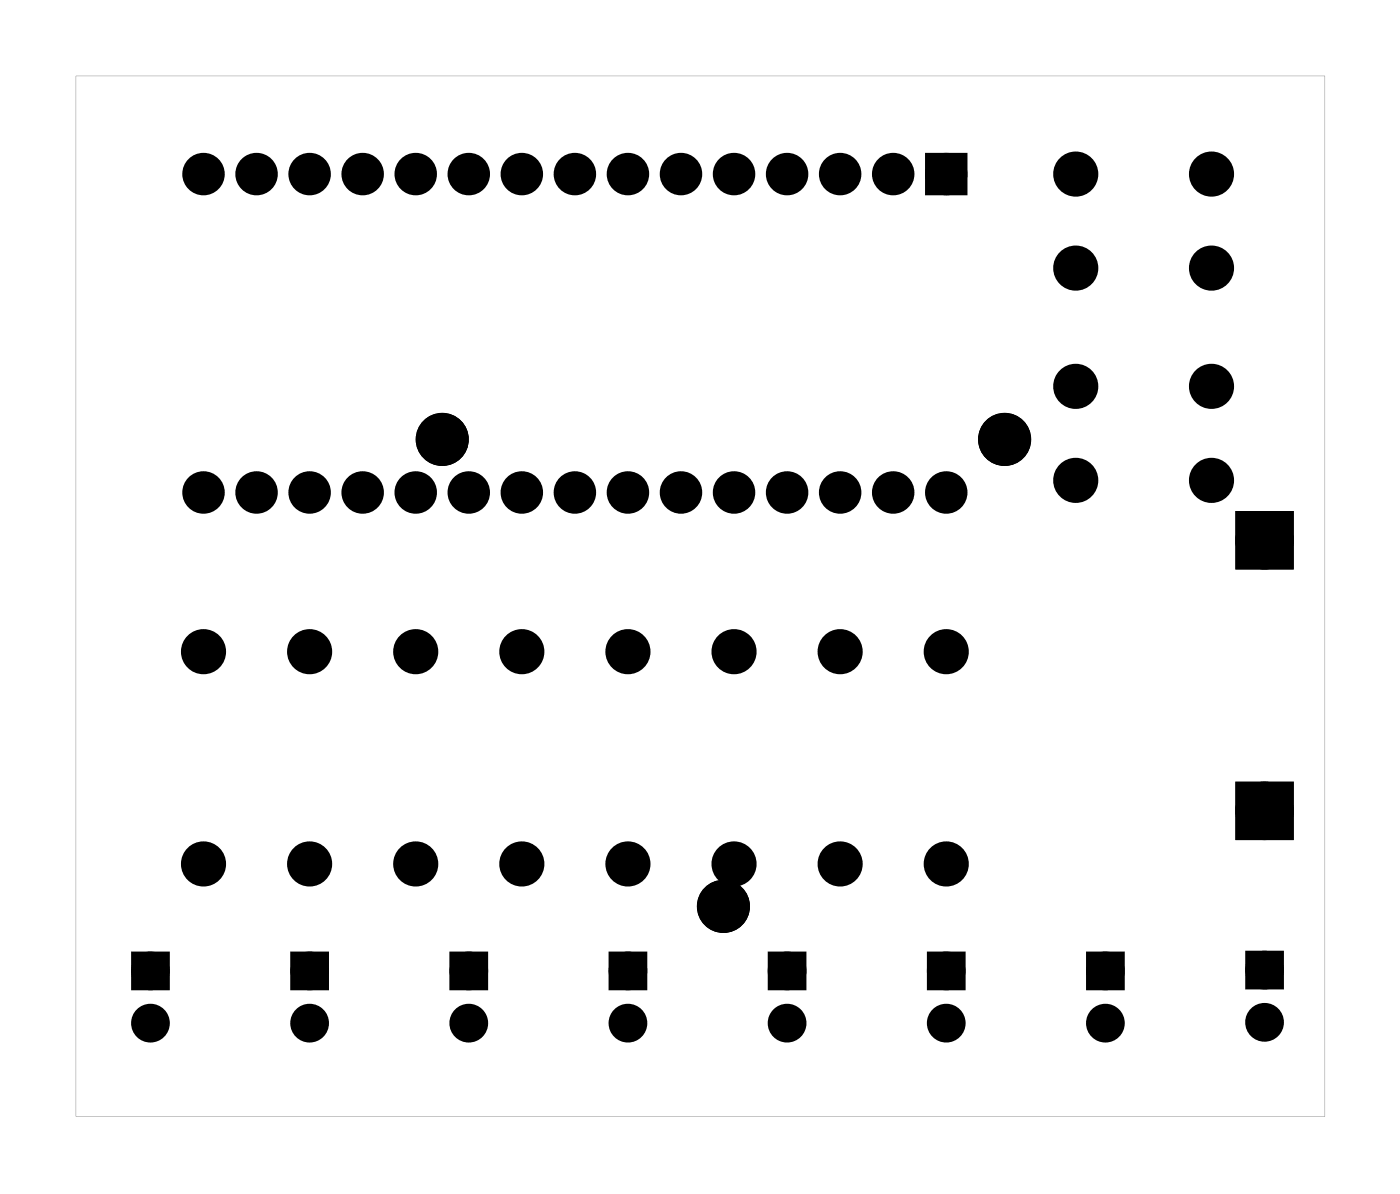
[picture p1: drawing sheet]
<svg xmlns="http://www.w3.org/2000/svg" width="67mm" height="57mm" viewBox="0 0 67 57" stroke-linecap="round" stroke-linejoin="round" font-family="sans-serif">
<g fill="#000">
<path d="M44.6 7.7h1.4v1.3h-1.4zM6.6 45.9h1.2v1.2h-1.2zM14.2 45.9h1.2v1.2h-1.2zM21.8 45.9h1.2v1.2h-1.2zM29.5 45.9h1.2v1.2h-1.2zM37.1 45.9h1.2v1.2h-1.2zM44.7 45.9h1.2v1.2h-1.2zM52.3 45.9h1.2v1.2h-1.2zM59.9 45.8h1.2v1.2h-1.2z"/>
<path d="M3.6 3.6h59.8v49.8h-59.8zM3.6 3.6v49.8h59.8v-49.8z"/>
<path d="M59.3 24.6h2.5v2.5h-2.5zM59.5 25.9a1.05 1.05 0 0 0 2.1 0 1.05 1.05 0 0 0-2.1 0z"/>
<path d="M59.3 37.5h2.5v2.6h-2.5zM59.5 38.8a1.05 1.05 0 0 0 2.1 0 1.05 1.05 0 0 0-2.1 0z"/>
<path d="M59.3 24.6h2.5v2.5h-2.5zM59.5 25.9a1.05 1.05 0 0 0 2.1 0 1.05 1.05 0 0 0-2.1 0z"/>
<path d="M59.3 37.5h2.5v2.6h-2.5zM59.5 38.8a1.05 1.05 0 0 0 2.1 0 1.05 1.05 0 0 0-2.1 0z"/>
</g>
<g fill="#000">
<circle cx="9.7" cy="8.3" r=".67"/>
<circle cx="12.3" cy="8.3" r=".67"/>
<circle cx="14.8" cy="8.3" r=".67"/>
<circle cx="17.4" cy="8.3" r=".67"/>
<circle cx="19.9" cy="8.3" r=".67"/>
<circle cx="22.4" cy="8.3" r=".67"/>
<circle cx="25" cy="8.3" r=".67"/>
<circle cx="27.5" cy="8.3" r=".67"/>
<circle cx="30.1" cy="8.3" r=".67"/>
<circle cx="32.6" cy="8.3" r=".67"/>
<circle cx="35.1" cy="8.3" r=".67"/>
<circle cx="37.7" cy="8.3" r=".67"/>
<circle cx="40.2" cy="8.3" r=".67"/>
<circle cx="42.8" cy="8.3" r=".67"/>
<circle cx="45.3" cy="8.3" r=".67"/>
<circle cx="51.5" cy="8.3" r=".7"/>
<circle cx="51.5" cy="12.8" r=".7"/>
<circle cx="51.5" cy="18.5" r=".7"/>
<circle cx="58" cy="8.3" r=".7"/>
<circle cx="58" cy="12.8" r=".7"/>
<circle cx="58" cy="18.5" r=".7"/>
<circle cx="9.7" cy="31.2" r=".7"/>
<circle cx="9.7" cy="23.6" r=".67"/>
<circle cx="12.3" cy="23.6" r=".67"/>
<circle cx="14.8" cy="31.2" r=".7"/>
<circle cx="14.8" cy="23.6" r=".67"/>
<circle cx="17.4" cy="23.6" r=".67"/>
<circle cx="19.9" cy="31.2" r=".7"/>
<circle cx="19.9" cy="23.6" r=".67"/>
<circle cx="21.2" cy="21" r="1.14"/>
<circle cx="22.4" cy="23.6" r=".67"/>
<circle cx="25" cy="31.2" r=".7"/>
<circle cx="25" cy="23.6" r=".67"/>
<circle cx="27.5" cy="23.6" r=".67"/>
<circle cx="30.1" cy="31.2" r=".7"/>
<circle cx="30.1" cy="23.6" r=".67"/>
<circle cx="32.6" cy="23.6" r=".67"/>
<circle cx="35.1" cy="31.2" r=".7"/>
<circle cx="35.1" cy="23.6" r=".67"/>
<circle cx="37.7" cy="23.6" r=".67"/>
<circle cx="40.2" cy="31.2" r=".7"/>
<circle cx="40.2" cy="23.6" r=".67"/>
<circle cx="42.8" cy="23.6" r=".67"/>
<circle cx="45.3" cy="31.2" r=".7"/>
<circle cx="45.3" cy="23.6" r=".67"/>
<circle cx="48.1" cy="21" r="1.14"/>
<circle cx="51.5" cy="23" r=".7"/>
<circle cx="58" cy="23" r=".7"/>
<circle cx="60.5" cy="38.8" r="1.14"/>
<circle cx="60.5" cy="25.9" r="1.14"/>
<circle cx="7.2" cy="46.5" r=".6"/>
<circle cx="7.2" cy="49" r=".6"/>
<circle cx="9.7" cy="41.4" r=".7"/>
<circle cx="14.8" cy="41.4" r=".7"/>
<circle cx="14.8" cy="46.5" r=".6"/>
<circle cx="14.8" cy="49" r=".6"/>
<circle cx="19.9" cy="41.4" r=".7"/>
<circle cx="22.4" cy="46.5" r=".6"/>
<circle cx="22.4" cy="49" r=".6"/>
<circle cx="25" cy="41.4" r=".7"/>
<circle cx="30.1" cy="41.4" r=".7"/>
<circle cx="30.1" cy="46.5" r=".6"/>
<circle cx="30.1" cy="49" r=".6"/>
<circle cx="34.6" cy="43.4" r="1.14"/>
<circle cx="35.1" cy="41.4" r=".7"/>
<circle cx="37.7" cy="46.5" r=".6"/>
<circle cx="37.7" cy="49" r=".6"/>
<circle cx="40.2" cy="41.4" r=".7"/>
<circle cx="45.3" cy="41.4" r=".7"/>
<circle cx="45.3" cy="46.5" r=".6"/>
<circle cx="45.3" cy="49" r=".6"/>
<circle cx="52.9" cy="46.5" r=".6"/>
<circle cx="52.9" cy="49" r=".6"/>
<circle cx="60.5" cy="48.9" r=".6"/>
<circle cx="60.5" cy="46.4" r=".6"/>
</g>
<g fill="none" stroke="#000" stroke-width=".69" stroke-linecap="butt">
<path d="M44.6 7.7h1.4v1.3h-1.4z"/>
<circle cx="9.7" cy="8.3" r=".67"/>
<circle cx="12.3" cy="8.3" r=".67"/>
<circle cx="14.8" cy="8.3" r=".67"/>
<circle cx="17.4" cy="8.3" r=".67"/>
<circle cx="19.9" cy="8.3" r=".67"/>
<circle cx="22.4" cy="8.3" r=".67"/>
<circle cx="25" cy="8.3" r=".67"/>
<circle cx="27.5" cy="8.3" r=".67"/>
<circle cx="30.1" cy="8.3" r=".67"/>
<circle cx="32.6" cy="8.3" r=".67"/>
<circle cx="35.1" cy="8.3" r=".67"/>
<circle cx="37.7" cy="8.3" r=".67"/>
<circle cx="40.2" cy="8.3" r=".67"/>
<circle cx="42.8" cy="8.3" r=".67"/>
<circle cx="45.3" cy="8.3" r=".67"/>
<circle cx="9.7" cy="23.6" r=".67"/>
<circle cx="12.3" cy="23.6" r=".67"/>
<circle cx="14.8" cy="23.6" r=".67"/>
<circle cx="17.4" cy="23.6" r=".67"/>
<circle cx="19.9" cy="23.6" r=".67"/>
<circle cx="22.4" cy="23.6" r=".67"/>
<circle cx="25" cy="23.6" r=".67"/>
<circle cx="27.5" cy="23.6" r=".67"/>
<circle cx="30.1" cy="23.6" r=".67"/>
<circle cx="32.6" cy="23.6" r=".67"/>
<circle cx="35.1" cy="23.6" r=".67"/>
<circle cx="37.7" cy="23.6" r=".67"/>
<circle cx="40.2" cy="23.6" r=".67"/>
<circle cx="42.8" cy="23.6" r=".67"/>
<circle cx="45.3" cy="23.6" r=".67"/>
</g>
<g fill="none" stroke="#000" stroke-width=".76" stroke-linecap="butt">
<circle cx="51.5" cy="12.8" r=".7"/>
<circle cx="51.5" cy="18.5" r=".7"/>
<circle cx="51.5" cy="8.3" r=".7"/>
<circle cx="58" cy="12.8" r=".7"/>
<circle cx="58" cy="18.5" r=".7"/>
<circle cx="58" cy="8.3" r=".7"/>
<circle cx="9.7" cy="31.2" r=".7"/>
<circle cx="14.8" cy="31.2" r=".7"/>
<circle cx="19.9" cy="31.2" r=".7"/>
<circle cx="25" cy="31.2" r=".7"/>
<circle cx="30.1" cy="31.2" r=".7"/>
<circle cx="35.1" cy="31.2" r=".7"/>
<circle cx="40.2" cy="31.2" r=".7"/>
<circle cx="45.3" cy="31.2" r=".7"/>
<circle cx="51.5" cy="23" r=".7"/>
<circle cx="58" cy="23" r=".7"/>
<circle cx="9.7" cy="41.4" r=".7"/>
<circle cx="14.8" cy="41.4" r=".7"/>
<circle cx="19.9" cy="41.4" r=".7"/>
<circle cx="25" cy="41.4" r=".7"/>
<circle cx="30.1" cy="41.4" r=".7"/>
<circle cx="35.1" cy="41.4" r=".7"/>
<circle cx="40.2" cy="41.4" r=".7"/>
<circle cx="45.3" cy="41.4" r=".7"/>
</g>
<g fill="none" stroke="#000" stroke-width=".65" stroke-linecap="butt">
<path d="M6.6 45.9h1.2v1.2h-1.2zM14.2 45.9h1.2v1.2h-1.2zM21.8 45.9h1.2v1.2h-1.2zM29.5 45.9h1.2v1.2h-1.2zM37.1 45.9h1.2v1.2h-1.2zM44.7 45.9h1.2v1.2h-1.2zM52.3 45.9h1.2v1.2h-1.2zM59.9 45.8h1.2v1.2h-1.2z"/>
<circle cx="7.2" cy="49" r=".6"/>
<circle cx="7.2" cy="46.5" r=".6"/>
<circle cx="14.8" cy="49" r=".6"/>
<circle cx="14.8" cy="46.5" r=".6"/>
<circle cx="22.4" cy="49" r=".6"/>
<circle cx="22.4" cy="46.5" r=".6"/>
<circle cx="30.1" cy="49" r=".6"/>
<circle cx="30.1" cy="46.5" r=".6"/>
<circle cx="37.7" cy="49" r=".6"/>
<circle cx="37.7" cy="46.5" r=".6"/>
<circle cx="45.3" cy="49" r=".6"/>
<circle cx="45.3" cy="46.5" r=".6"/>
<circle cx="52.9" cy="49" r=".6"/>
<circle cx="52.9" cy="46.5" r=".6"/>
<circle cx="60.5" cy="48.9" r=".6"/>
<circle cx="60.5" cy="46.4" r=".6"/>
</g>
<g fill="none" stroke="#000" stroke-width=".51">
<circle cx="60.5" cy="38.8" r="1.14"/>
<circle cx="60.5" cy="25.9" r="1.14"/>
</g>
<g fill="none" stroke="#000" stroke-width=".25">
<path d="M59.3 24.6h2.5v2.5h-2.5zM59.3 37.5h2.5v2.6h-2.5z"/>
<circle cx="21.2" cy="21" r="1.14"/>
<circle cx="48.1" cy="21" r="1.14"/>
<circle cx="60.5" cy="38.8" r="1.02"/>
<circle cx="60.5" cy="25.9" r="1.02"/>
<circle cx="34.6" cy="43.4" r="1.14"/>
</g>
</svg>
